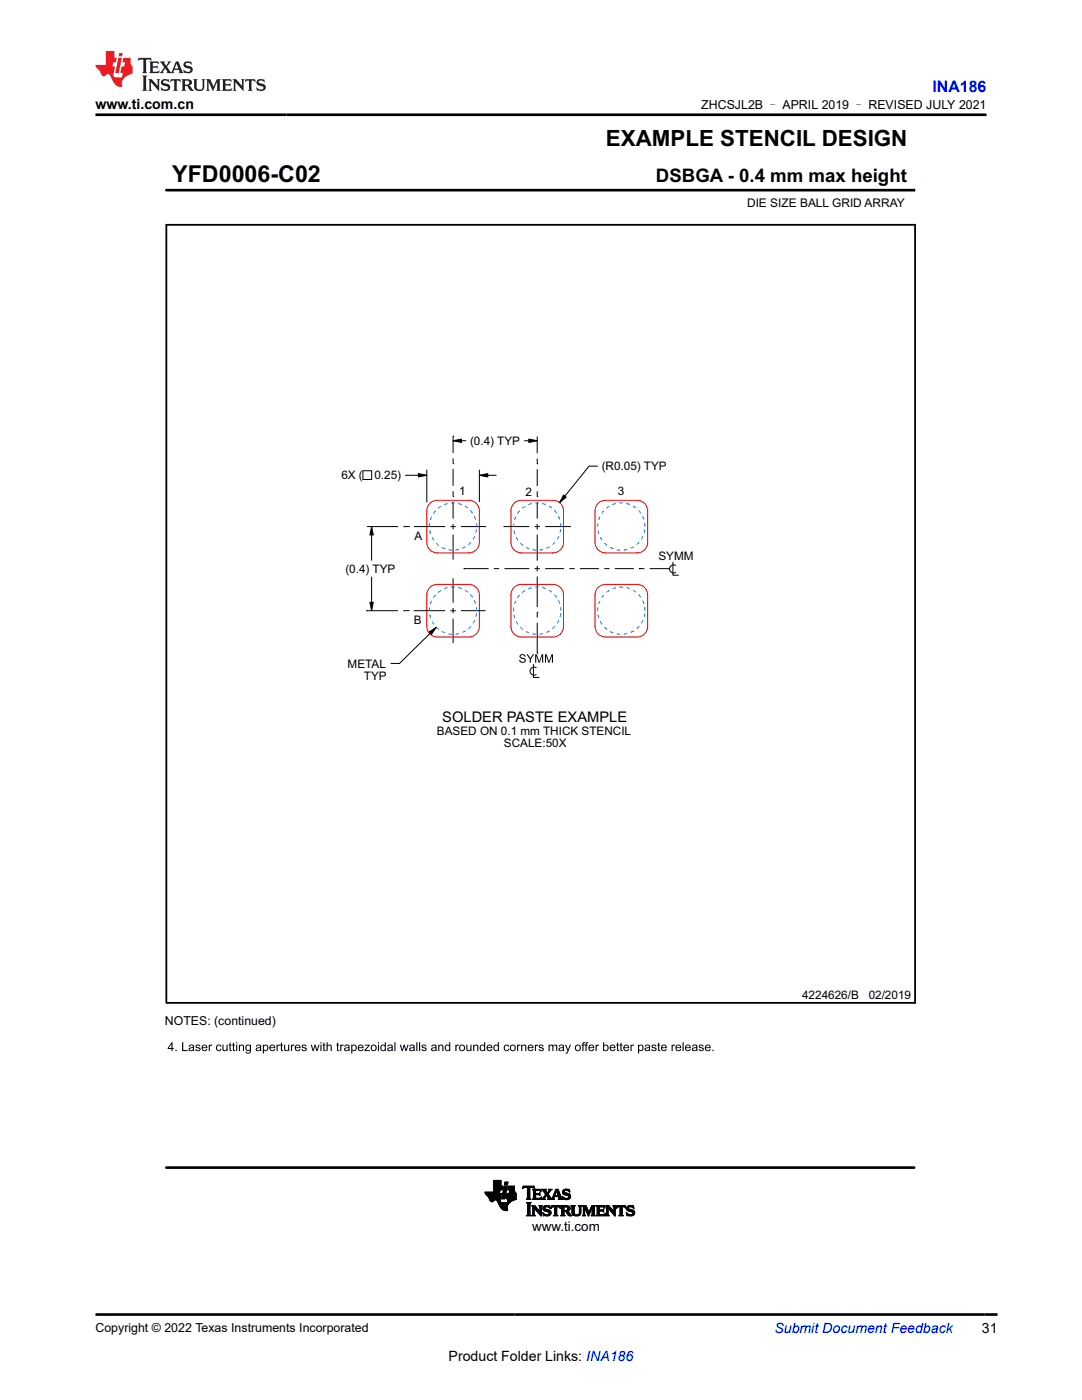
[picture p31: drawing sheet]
<svg xmlns="http://www.w3.org/2000/svg" width="216mm" height="279mm" viewBox="0 0 216 279" stroke-linecap="round" stroke-linejoin="round" font-family="sans-serif">
<defs><g id="words">
<text font-size="4.6" x="34.4" y="36.3">YFD0006-C02</text>
<text font-size="4.5" x="120.9" y="29.1">EXAMPLE STENCIL DESIGN</text>
<text font-size="3.7" x="130.9" y="36.3">DSBGA - 0.4 mm max height</text>
<text font-size="3.2" fill="#00f" x="186.1" y="18.3">INA186</text>
<text font-size="2.9" x="88.3" y="144">SOLDER PASTE EXAMPLE</text>
<g font-size="2.8">
<text x="19" y="21.7">www.ti.com.cn</text>
<text x="195.9" y="266.1">31</text>
<text x="89.5" y="271.7">Product Folder Links: INA186</text>
</g>
<text font-size="2.8" fill="#00f" x="154.5" y="266.1">Submit Document Feedback</text>
<text font-size="2.7" x="106.2" y="245.6">www.ti.com</text>
<g font-size="2.5">
<text x="139.9" y="21.8">ZHCSJL2B – APRIL 2019 – REVISED JULY 2021</text>
<text x="32.9" y="204.5">NOTES: (continued)</text>
<text x="19" y="265.8">Copyright © 2022 Texas Instruments Incorporated</text>
</g>
<text font-size="2.4" x="149.1" y="41.3">DIE SIZE BALL GRID ARRAY</text>
<g font-size="2.3">
<text x="93.8" y="88.8">(0.4) TYP</text>
<text x="68.1" y="95.7">6X (</text>
<text x="74.7" y="95.7">0.25)</text>
<text x="120.1" y="93.9">(R0.05) TYP</text>
<text x="91.6" y="98.9">1</text>
<text x="104.8" y="98.9">2</text>
<text x="123.3" y="98.9">3</text>
<text x="82.7" y="107.7">A</text>
<text x="131.4" y="111.9">SYMM</text>
<text x="68.9" y="114.3">(0.4) TYP</text>
<text x="82.6" y="124.5">B</text>
<text x="69.4" y="133.2">METAL</text>
<text x="72.6" y="135.8">TYP</text>
<text x="87.2" y="146.6">BASED ON 0.1 mm THICK STENCIL</text>
<text x="100.6" y="149.2">SCALE:50X</text>
<text x="160" y="199.3">4224626/B</text>
<text x="173.3" y="199.3">02/2019</text>
</g>
</g></defs>
<g fill="none" stroke="#000" stroke-width=".2">
<path d="M33.2 38h149.2M182.4 37.7v.5M72.4 93.9h1.8v1.8h-1.8zM80.9 94.9h4.3M83.5 94.5l1.7 .4-1.7 .3zM85.2 93.8v6.4M90.4 88l1.7-.4v.7zM90.4 99.1h.1M90.4 92.5h.1M90.4 87h.1M90.4 87v3.4M90.4 91.5v1"/>
<path d="M90.4 93.6v3.4M90.4 98v1.1M90.4 88h2.6M95.7 94.9l1.6-.4v.7zM95.7 93.8v6.3M95.7 94.9h3.3M104.6 88h2.6M105.5 87.6l1.7 .4-1.7 .3zM107.2 99.1h.1M107.2 92.6h.1M107.2 87.1v3.4M107.2 91.5v1.1"/>
<path d="M107.2 93.6v3.4M107.2 98v1.1M112.5 98.8l.5 .4-1.3 1.1zM119.2 93h-1.7l-5.8 7.3M73.2 105.1h6.2M74.1 105.1l.4 1.7h-.7zM74.1 105.1v6.7M74.1 115.2v6.7M80.5 105.1h1M81.5 105.1h.1M82.6 105.1h6.2M89.9 105.1h1"/>
<path d="M90.4 100.1v3.4M90.4 104.6v1M90.4 106.7v5M90.4 115.4v4.9M92 105.1h5M92.5 113.5h.1M92.5 113.5h5M98.5 113.5h1.1M100.5 105.1h5.1M100.7 113.5h4.9M106.7 113.5h1M106.7 105.1h1"/>
<path d="M107.2 100.1v3.4M107.2 104.6v1.1M107.2 106.7v5.2M107.2 113v1M107.2 115.1v6M108.8 113.5h3.8M108.8 105.1h5.1M113.6 113.5h1.1M115.7 113.5h3.8M120.6 113.5h1M122.7 113.5h3.8M127.5 113.5h.1"/>
<path d="M127.5 113.5h1.1M129.6 113.5h3.8M133.4 113.5h.1M134.3 112.2v2.6h1.1M134.8 112.8a.82 .82 0 0 0-1.2 .7 .82 .82 0 0 0 1.2 .7M73.1 121.9h.1M73.1 121.9h6.3M73.8 120.2h.7l-.4 1.7zM80.5 121.9h1M81.5 121.9h.1M82.6 121.9h6.2M85.6 126.1l1.4-.9-.9 1.4z"/>
<path d="M87 125.2l-7.3 7.2h-1.7M89.9 121.9h1M90.4 121.4v1M90.4 123.5v4.9M92 121.9h4.9M106.4 132.6v2.6h1.2M107 133.2a.82 .82 0 0 0-1.3 .7 .82 .82 0 0 0 1.3 .7M107.2 122.2h.1M107.2 130.4h.1M107.2 122.2v1M107.2 124.3v6.1M96.8 238h2.9"/>
<path d="M96.8 238.1h2.9M96.8 238.2h2.8M96.9 238.2h3.2l-.2 1M96.9 238.3h3.1M96.9 238.4h3.1M97 238.4h3M97.1 238.5h2.9M97.1 238.6h2.9M97.2 238.6h2.8M97.3 238.7h2.7M97.4 238.8h2.5M97.5 238.9h2.4"/>
<path d="M97.6 239h2.3M97.6 239.1h2.3M97.6 239.2h2.3M97.7 239.3h2.1M97.7 239.4h2.1M97.7 239.5h1M97.8 239.5h.8M97.8 239.6h.7M97.9 239.7h.6M97.9 239.7h.5M98.1 239.8h.2M98.5 237.8h1.2"/>
<path d="M98.5 237.7h1.2M98.5 237.6h1.3M98.5 236.7h1.8l-.1 .8h-1.7M98.5 237.4h1.7M98.5 237.3h1.7M98.5 237.2h1.7M98.5 237.2h1.8M98.5 237.1h1.8M98.5 237h1.8M98.5 236.9h1.8M98.5 236.8h1.8M98.5 236.6h1.5"/>
<path d="M98.5 236.5h1.5M98.5 236.4h1.5M98.5 236.3h1.5M98.5 236.2h1.5M98.5 236.1h1.5M98.5 236h1.5M98.5 235.9h1.5M98.5 235.8h1.5M98.5 235.7h1.5M98.5 235.6h1.5M99 239.5h.8M99.1 239.5h.7"/>
<path d="M99.2 239.6h.6M99.2 239.7h.6M99.3 239.7h.5M99.3 239.8h.5M99.3 239.9h.6M99.4 239.9h.6M99.7 237.9h-2.9l.1 .4 .6 .6 .4 .8 .4 .1 .4-.3h.4l.8 1.5 .7 .5h.7l-.1-.8 .6-.8M99.8 237.5l-.2 .7M99.9 239.2l-.1 .6 .6 .2h.8l.2-.7M100 236.7v-1.1h-1.5v2.3M100.1 239.2h.6M100.1 239.1h.6"/>
<path d="M100.2 239h.5M100.2 238.9h.6M100.2 238.8h.6M100.2 238.7h.6M100.2 238.6h.6M100.3 238.6h.5M100.3 238.5h.5M100.3 238.4h.6M100.3 238.3h.6M100.3 238.2h.6M100.3 238.1h.6M100.4 238h.5"/>
<path d="M100.4 238h.6M100.4 237.9h.6M100.4 237.8h.6M100.4 237.7h.6M100.4 237.6h.6M100.5 237.5h.5M100.5 237.4h.6M100.5 237.3h.6M100.5 237.2h.6M100.5 237.1h.6M100.6 237h.5M100.6 237h.6"/>
<path d="M100.6 236.9h.6M100.6 236.8h.6M100.6 236.7h.6l-.5 2.6h-.6zM100.7 236.4h.6M100.7 236.3h.6M100.7 236.2h.6M100.7 236.1h.6M100.7 236h.6M100.8 236h.5M100.8 235.9h.6l-.2 .6h-.5zM101 239.1h2M101 239h2"/>
<path d="M101 239.2h2M101 238.9h2M101 238.9v.3l.4 .1M101 238.8h2M101.1 238.7h1.9M101.1 238.6h1.9M101.1 238.5h1.9M101.1 238.4h1.9M101.1 238.3h1.9M101.2 239.9h.6M101.3 239.9h.6M101.3 239.8h.7"/>
<path d="M101.3 239.7h.8M101.3 239.7h.9M101.3 239.6h1M101.3 237.4h1.4M101.3 239.5h1.2M101.3 239.5h1.3M101.3 237.3h1.4M101.3 239.4h1.5M101.4 237.2h1.3M101.4 239.3h1.6M101.4 237.1h1.3M101.4 237h1.3"/>
<path d="M101.4 236.9h1.3M101.4 236.8h1.3M101.6 238.2h1.4M101.6 238.1h1.3M101.6 238h1.2M101.7 237.9h1.1M101.7 237.8h1M101.7 237.7h1M101.7 237.6h1M101.7 237.5l-.1 .7M102.7 237.5h-1.4l.2-.8h1.2v1l.3 .5v1.2M103 239.4l-1.2 .5"/>
<path d="M103 238.2h-1.8l-.2 .7M104.3 237.2h.1M104.3 237.1h.2M104.3 237h2.3M104.3 236.9h2.3M104.4 236.8h2.2M105 239.3h.9M105.2 239.2h.6M105.2 237.1h.5M105.2 239.1h.5M105.2 237.1v-.1h-.4l-.6 .2 .2-.5h2.1l.2 .5-.5-.2h-.4l-.1 .1M105.2 239l-.2 .3"/>
<path d="M105.2 239h.5M105.2 238.9h.5M105.2 238.8h.5M105.2 238.7h.5M105.2 238.6h.5M105.2 238.5h.5M105.2 238.4h.5M105.2 238.3h.5M105.2 238.2h.5M105.2 238.1h.5M105.2 238h.5M105.2 237.9h.5"/>
<path d="M105.2 237.8h.5M105.2 237.7h.5M105.2 237.6h.5M105.2 237.5h.5M105.2 237.4h.5M105.2 237.3h.5M105.2 237.2h.5M105.2 237.1v1.9M105.7 239l.2 .3M105.7 237.1v1.9M105.9 239.3h-.9M106.2 239.3h1.7"/>
<path d="M106.3 237.4h1.6M106.4 239.2h1.6M106.4 237.5h1.5M106.4 239.1h.5M106.4 237.6h.5M106.4 237.7l-.2-.4h1.6l.2 .5M106.4 239l-.2 .3M106.4 238.2h1.1l.2-.2v.6l-.2-.2-1.1 .1M106.4 239h.5M106.4 238.9h.5M106.4 238.8h.5M106.4 238.7h.5"/>
<path d="M106.4 238.6h.5M106.4 238.4h1.3M106.4 238.3h1.3M106.4 238.1h.5M106.4 238h.5M106.4 237.9h.5M106.4 237.8h.5M106.4 237.7h.5M106.4 237.7v1.3M106.5 237.1h.2M106.6 237.2h.1M106.9 237.7l.1-.1h.5l.5 .2"/>
<path d="M106.9 238.4v.7h.8l.3-.2-.1 .5-1.7-.1M106.9 237.7v.5M107.5 238.2h.2M107.6 238.5h.1M107.6 239.1h.4M107.6 238.1h.1M107.6 238.6h.1M107.6 237.6h.3M107.8 237.7h.2M107.9 239h.1M107.9 237.8h.1M108 238.9h.1"/>
<path d="M108 239.3h.8M108.1 237.4h.8M108.3 239.2h.4M108.3 237.5h.6M108.3 239.1h.4M108.4 237.6h.5M108.4 239l-.4 .3M108.4 239h.3M108.4 237.7h.6M108.5 238.9h.3M108.5 237.8h.5M108.5 238.8h.3"/>
<path d="M108.6 237.9h.5M108.6 238.8h.3M108.6 238h.5M108.7 238.7h.3M108.7 238.1h.8M108.7 238.6h.8M108.8 238.2h.6M108.8 239.3h-.8M108.8 238.5h.7M108.8 238.3h.6M108.9 238.4h.5M108.9 237.7l.1-.4h-.9l.8 1.1-.5 .6"/>
<path d="M108.9 237.7l.3 .4 .4-.5-.2-.3h.7l-.7 1M109.1 238.7h.5M109.2 238.8h.5M109.3 239.3l.1-.2-.4-.6-.3 .7 .1 .1M109.3 239.3h1.4M109.3 238h.3M109.3 238.9h.5M109.3 237.9h.3M109.4 238.3l.7 .9 .2-.2M109.4 239h.5M109.4 237.8h.3M109.4 239.1h.5"/>
<path d="M109.4 239.2h.6M109.5 237.7h.3M109.5 237.4h.6M109.5 237.6h.3M109.6 237.5h.3M110.1 239.2h.4M110.2 239.1h.3M110.2 239h.3M110.3 239l.6-1.7h.5l.6 1.8 .3 .2M110.3 238.9h.3M110.3 238.8h.3M110.4 238.8h1.5"/>
<path d="M110.4 238.7h1.5M110.4 238.6h.3M110.5 238.5h.2M110.5 238.4h.3M110.5 239.1l.2 .2M110.5 239.1l.1-.3h.8l.1 .3M110.5 238.3h.3M110.6 238.2h.2M110.6 238.1h.3M110.7 239.3h-1.4M110.7 238h.2M110.7 237.9h.3"/>
<path d="M110.7 237.8h.3M110.8 237.7h.7M110.8 237.6h.7M110.8 237.5h.6M110.9 237.4h.5M111 237.7l.4 .9h-.7zM111.1 237.8h.4M111.1 237.9h.5M111.1 238h.5M111.2 238.1h.4M111.2 238.2h.5M111.2 238.3h.5"/>
<path d="M111.3 238.4h.5M111.3 238.5h.5M111.4 238.6h.4M111.4 239.3h.9M111.5 238.8h.4M111.5 238.9h.5M111.5 239h.5M111.5 239.1l-.1 .2M111.6 239.2h.5M111.6 239.1h.4M112.2 238.8h.1M112.2 238.9h.2"/>
<path d="M112.2 237.9h.4M112.2 238h.5M112.2 237.8h.4M112.3 239h.3M112.3 239.3h-.9M112.3 238.1h.7M112.3 237.7h.3M112.3 239.1h.5M112.3 238.2h1.1M112.3 239.2h1.4M112.3 237.6h.4M112.3 239.3h.2"/>
<path d="M112.4 238.3h1.2M112.4 237.5h1.2M112.5 238.4h1.2M112.5 237.4h1.1M112.6 239.3h.9M112.7 238.5h1.1M112.7 237.3h.5M112.9 239.4h.3M113.1 238.6h.7M113.2 238.6l.3 .2-.3 .3h-.5l-.5-.4M113.3 239.1h.5M113.3 237.6h.4"/>
<path d="M113.4 238.7h.5M113.4 239h.4M113.5 238.8h.4M113.5 238.9h.3M113.5 237.7h.2M113.6 237.8h.1M113.7 237.9l-.6-.3h-.4l-.1 .2 .1 .2 1.1 .4v.5l-.2 .4-1.3 .1-.1-.7M113.7 237.9l-.1-.6h-.8l-.5 .3-.1 .3 .2 .4 .8 .3M113.7 237.9h.1M99.4 240h1M99.4 240.1h2.2M99.5 240.1h2.1"/>
<path d="M99.5 240.2h2M99.5 240.3h1.9M99.6 240.3h1.8M99.6 240.4h1.8M99.6 240.5h1.7M99.7 240.5h1.6M99.7 240.6h1.6M99.7 240.7h1.5M99.8 240.7h1.4M99.8 240.8h1.4M99.8 240.9h1.4M99.9 240.9h1.3"/>
<path d="M99.9 241h1.3M100 241.1h1.2M100.1 241.2h1.1M100.2 241.3h1M100.2 241.3h1.1M100.3 241.4h1M100.4 241.5h.9M100.6 241.5h.7M100.9 241.6h.1M101.2 240h.5M105 242.6l.3-.3v-2l-.3-.3h1l-.3 .3v2.1l.3 .2M105 242.6h1"/>
<path d="M105.1 240.1h.8M105.2 242.5h.6M105.2 240.2h.6M105.2 242.4h.5M105.3 240.3h.4M105.3 242.3h.4M105.3 242.2h.4M105.3 242.1h.4M105.3 242h.4M105.3 241.9h.4M105.3 241.8h.4M105.3 241.7h.4"/>
<path d="M105.3 241.6h.4M105.3 241.5h.4M105.3 241.4h.4M105.3 241.3h.4M105.3 241.2h.4M105.3 241.1h.4M105.3 241h.4M105.3 240.9h.4M105.3 240.8h.4M105.3 240.7h.4M105.3 240.6h.4M105.3 240.5h.4"/>
<path d="M105.3 240.4h.4M106 242.6h-1M106.1 242.6h.7M106.1 240.6h.6M106.2 240.7h.6M106.3 242.5h.4M106.3 240.8h.6M106.3 242.4h.3M106.3 240.9h.7M106.3 242.3h.3M106.3 242.2h.3M106.3 242.1h.3"/>
<path d="M106.3 242h.3M106.3 241.9h.3M106.3 241.8h.3M106.3 241.7h.3M106.3 241.6h.3M106.3 241.5h.3M106.3 241.4h.3M106.3 241.3h.3M106.3 241.2h.3M106.3 241.1h.8M106.3 241h.8M106.6 241.1v1.3l.2 .2"/>
<path d="M106.6 241.1h.1M106.6 241.1l1.4 1.6v-1.8l.2-.3h-.6l.1 .2 .1 1M106.7 241.2h.5M106.7 241.3h.6M106.8 242.6h-.7M106.8 241.4h.6M106.9 241.5h.6M107 241.6h.6M107.1 241.7h.5M107.1 241.8h.9M107.2 241.9h.8M107.3 241.9h.7"/>
<path d="M107.4 242h.6M107.5 242.1h.5M107.6 242.2h.4M107.6 240.6h.6M107.6 242.3h.4M107.7 240.7h.4M107.7 242.4h.3M107.7 240.8h.3M107.7 241.8l-1-1.2h-.6l.2 .3v1.5l-.2 .2M107.7 241.8h.1M107.7 240.9h.3M107.8 241.7h.2"/>
<path d="M107.8 241.6h.2M107.8 241.5h.2M107.8 241.4h.2M107.8 241.3h.2M107.8 241.2h.2M107.8 241.1h.2M107.8 241h.2M107.8 242.5h.2M107.9 242.6h.1M108.3 242h.1M108.3 242.1h.1M108.3 242.2h.3"/>
<path d="M108.3 241.2h.4M108.3 241.1h.4M108.3 241.3h.5M108.3 242.3h.4M108.3 241h.4M108.4 241.4h.8M108.4 242.4h.6M108.4 240.9h.4M108.4 242.5h1.3M108.4 241.5h1.2M108.4 242.6h.1M108.4 240.8h1.3"/>
<path d="M108.5 241.6h1.2M108.5 240.7h1.2M108.6 241.7h1.2M108.7 242.6h.9M108.7 240.6h.7M108.9 241.8l-.5-.4v-.5l.4-.3h.9l.1 .6-.7-.4-.3 .1-.1 .2 1 .5 .3 .4M108.9 241.8l.6 .1v.4l-.6 .1-.6-.4M108.9 241.8h1M109.2 242.4h.6M109.3 241.9h.6M109.4 240.9h.3M109.5 242.3h.4"/>
<path d="M109.5 241.9h.4M109.5 242.2h.4M109.5 242h.5M109.6 242.1h.3M109.6 240.6h.1M109.6 241h.2M109.7 241.1h.1M109.9 241.1h.1M109.9 241h.2M110 242l-.3 .5-.6 .2-.5-.2-.2 .1-.1-.6M110 240.9h.2M110 240.8h1.8"/>
<path d="M110 240.7h1.7M110.1 240.6h1.6M110.4 242.6h.9M110.6 242.5h.5M110.6 242.4h.5M110.7 240.9h.4M110.7 242.3h.4M110.7 241l-.1-.1h-.3l-.4 .2 .2-.5h1.6l.2 .5-.5-.2h-.3v.1M110.7 241v1.4l-.3 .2M110.7 242.2h.4M110.7 242.1h.4M110.7 242h.4"/>
<path d="M110.7 241.9h.4M110.7 241.8h.4M110.7 241.7h.4M110.7 241.6h.4M110.7 241.5h.4M110.7 241.4h.4M110.7 241.3h.4M110.7 241.2h.4M110.7 241.1h.4M110.7 241h.4M111.1 241v1.4l.2 .2M111.3 242.6h-.9"/>
<path d="M111.6 240.9h.2M111.7 241h.1M111.7 241.1h.1M111.9 242.6l.2-.2v-1.5l-.2-.3 1.5 .1 .3 .2v.4l-.1 .3-.4 .1 .9 .9h-.6l-.5-.7-.5-.1v.6l.2 .2M111.9 242.6h.8M111.9 240.6h1.3M112 240.7h1.5M112 242.5h.6M112.1 240.8h1.5M112.1 242.4h.4M112.1 240.9h.4M112.1 242.3h.4"/>
<path d="M112.1 242.2h.4M112.1 242.1h.4M112.1 242h.4M112.1 241.9h.4M112.1 241.8h1.2M112.1 241.7h1.3M112.1 241.6h1.5M112.1 241.5h.4M112.1 241.4h.4M112.1 241.3h.4M112.1 241.2h.4M112.1 241.1h.4"/>
<path d="M112.1 241h.4M112.7 240.9h-.2v.7M112.7 242.6h-.8M112.9 240.9h.3l.1 .3-.1 .3-.3 .1M112.9 241.9h.6M113 241.9h.5M113.1 242h.5M113.1 242.1h.6M113.1 240.9h.6M113.2 241.5h.5M113.2 242.2h.5M113.2 242.3h.6"/>
<path d="M113.2 241h.5M113.2 241.4h.5M113.3 241.3h.4M113.3 241.1h.5M113.3 241.2h.5M113.3 242.4h.6M113.4 242.5h.6M113.5 242.6h.6M113.9 240.6h.9M114.1 240.7h.5M114.1 240.8h.5M114.1 240.9h.5"/>
<path d="M114.1 241.9h.5M114.1 241.8h.5M114.1 241.7h.5M114.1 241.6h.5M114.1 241.5h.5M114.1 241.4h.5M114.1 241.3h.5M114.1 241.2h.5M114.1 241.1h.5M114.1 241h.5M114.1 242h.5M114.1 242.1h.5"/>
<path d="M114.2 242.2h.4M114.2 242.3h.5M114.3 242.4h.6M114.4 242.5h1.3M114.6 241.9l.1 .4 .4 .1 .4-.1 .1-.4M114.6 241.9v-1l.2-.3h-.9l.2 .3 .1 1.3 .2 .3 .5 .2 .6-.1 .3-.2 .1-.5M114.6 242.6h.9M115.3 242.4h.5M115.4 240.6h.7M115.5 242.3h.3M115.5 240.7h.5M115.6 242.2h.3"/>
<path d="M115.6 242.1h.3M115.6 240.8h.3M115.6 242h.3M115.6 240.9h.3M115.6 241.9v-1l-.2-.3h.7l-.2 .3v1M115.6 241.9h.3M115.6 241.8h.3M115.6 241.7h.3M115.6 241.6h.3M115.6 241.5h.3M115.6 241.4h.3M115.6 241.3h.3"/>
<path d="M115.6 241.2h.3M115.6 241.1h.3M115.6 241h.3M116.2 242.6l.2-.3v-1.4l-.2-.3h.7l.6 1.3 .6-1.3h.7l-.2 .3v1.5l.2 .2M116.2 242.6h.6M116.2 240.6h.7M116.3 240.7h.7M116.3 242.5h.4M116.4 240.8h.6M116.4 242.4h.3M116.4 240.9h.7M116.4 242.3h.3"/>
<path d="M116.4 242.2h.3M116.4 242.1h.3M116.4 242h.3M116.4 241.9h.3M116.4 241.8h.3M116.4 241.7h.3M116.4 241.6h.3M116.4 241.5h.3M116.4 241.4h.3M116.4 241.3h.3M116.4 241.2h.3M116.4 241.1h.8"/>
<path d="M116.4 241h.7M116.7 242.3l.1 .3M116.7 242.3v-1.3l.7 1.7 .8-1.7v1.4l-.2 .2M116.7 241.2h.5M116.8 241.3h.4M116.8 241.4h.5M116.8 242.6h-.6M116.9 241.5h.4M116.9 241.6h.5M116.9 241.7h.5M117 241.8h.4M117 241.9h.5"/>
<path d="M117.1 241.9h.7M117.1 242h.6M117.1 242.1h.6M117.2 242.2h.4M117.2 242.3h.4M117.3 242.4h.3M117.3 242.5h.2M117.4 242.6h.1M117.6 241.9h.2M117.6 241.8h.2M117.6 241.7h.3M117.7 241.6h.2"/>
<path d="M117.7 241.5h.3M117.8 241.4h.2M117.8 241.3h.2M117.8 241.2h.3M117.9 241.1h.7M117.9 241h.7M118 240.9h.6M118 242.6h.8M118 240.8h.6M118 240.7h.7M118.1 240.6h.7M118.1 242.5h.6"/>
<path d="M118.1 242.4h.5M118.2 242.3h.4M118.2 242.2h.4M118.2 242.1h.4M118.2 242h.4M118.2 241.9h.4M118.2 241.8h.4M118.2 241.7h.4M118.2 241.6h.4M118.2 241.5h.4M118.2 241.4h.4M118.2 241.3h.4"/>
<path d="M118.2 241.2h.4M118.8 242.6h-.8M119 242.6h1.6M119 240.6h1.6M119.1 240.7h1.5M119.1 242.5h1.6M119.1 240.8h1.5M119.2 242.4h1.5M119.2 240.9h.4M119.2 242.3h.4M119.2 242.2h.4M119.2 242.1h.4"/>
<path d="M119.2 242h.4M119.2 241.9h.4M119.2 241.8h.4M119.2 241.7h1.3M119.2 241.6h1.3M119.2 241.5h1.3M119.2 241.4h.4M119.2 241.3h.4M119.2 241.2h.4M119.2 241.1h.4M119.2 241h.4M119.6 241v.5h.6l.3-.2v.6l-.3-.2h-.6v.7h.8l.4-.3"/>
<path d="M119.8 240.9l-.2 .1M120.1 240.9l.6 .2M120.3 241.8h.2M120.4 241.4h.1M120.4 240.9h.3M120.6 242.3h.2M120.6 241h.1M120.7 241.1h.1M120.7 241.1l-.2-.5h-1.5l.2 .3v1.4l-.2 .3M120.7 242.2h.1M120.8 242.1h.1M120.8 242.1l-.2 .5h-1.6"/>
<path d="M120.9 242.6h.6M120.9 240.6h.6M121 240.7h.6M121 242.5h.4M121 240.8h.6M121.1 242.4h.2M121.1 240.9h.6M121.1 242.3h.2M121.1 242.2h.2M121.1 242.1h.2M121.1 242h.2M121.1 241.9h.2"/>
<path d="M121.1 241.8h.2M121.1 241.7h.2M121.1 241.6h.2M121.1 241.5h.2M121.1 241.4h.2M121.1 241.3h.2M121.1 241.2h.2M121.1 241.1h.8M121.1 241h.7M121.3 241.1v1.3l.2 .2M121.3 241.1h.1M121.3 241.1l1.5 1.6v-1.8l.1-.3h-.6l.2 .3v.9l-1-1.2h-.6l.2 .3v1.4l-.2 .3"/>
<path d="M121.4 241.2h.6M121.5 241.3h.6M121.5 242.6h-.6M121.6 241.4h.5M121.6 241.5h.6M121.7 241.6h.6M121.8 241.7h.6M121.9 241.8h.9M122 241.9h.8M122.1 241.9h.7M122.1 242h.7M122.2 242.1h.6"/>
<path d="M122.3 242.2h.5M122.3 240.6h.6M122.4 242.3h.4M122.4 240.7h.5M122.5 242.4h.3M122.5 240.8h.3M122.5 240.9h.3M122.5 241.7h.3M122.5 241.6h.3M122.5 241.5h.3M122.5 241.4h.3M122.5 241.3h.3"/>
<path d="M122.5 241.2h.3M122.5 241.1h.3M122.5 241h.3M122.6 242.5h.2M122.6 242.6h.2M123 241.1h.1M123 241h.2M123 240.9h.3M123.1 240.8h1.7M123.1 240.7h1.7M123.1 240.6h1.7M123.5 242.6h.9"/>
<path d="M123.7 242.5h.5M123.7 242.4h.5M123.7 240.9h.5M123.7 241l-.3-.1-.4 .2 .1-.5h1.7l.1 .5-.4-.2h-.3l-.1 .1M123.7 241v1.4l-.2 .2M123.7 242.3h.4M123.7 242.2h.4M123.7 242.1h.4M123.7 242h.4M123.7 241.9h.4M123.7 241.8h.4M123.7 241.7h.4"/>
<path d="M123.7 241.6h.4M123.7 241.5h.4M123.7 241.4h.4M123.7 241.3h.4M123.7 241.2h.4M123.7 241.1h.4M123.7 241h.4M124.1 241l.1 1.4 .2 .2M124.4 242.6h-.9M124.6 240.9h.2M124.7 241h.2M124.8 241.1h.1"/>
<path d="M125 242h.1M125 242.1h.1M125 242.2h.3M125 241.2h.4M125 241.1h.4M125 241.3h.5M125 242.3h.4M125 241h.4M125.1 241.4h.8M125.1 242.4h.6M125.1 240.9h.4M125.1 242.5h1.3"/>
<path d="M125.1 241.5h1.2M125.1 242.6h.1M125.1 240.8h1.3M125.2 241.6h1.2M125.2 240.7h1.2M125.3 241.7h1.2M125.4 242.6h.9M125.4 240.6h.7M125.6 241.8l-.5-.3v-.6l.4-.3h.9l.1 .6-.7-.4-.3 .1-.1 .3 1 .4 .3 .4M125.6 241.8l.6 .1v.4l-.6 .1-.6-.4M125.6 241.8h1M125.9 242.4h.6"/>
<path d="M126 241.9h.6M126.1 240.9h.3M126.2 242.3h.4M126.2 241.9h.4M126.2 242.2h.4M126.2 242h.5M126.3 242.1h.3M126.3 240.6h.1M126.3 241h.2M126.4 241.1h.1M126.7 242l-.3 .5-.6 .2-.5-.2-.2 .1-.1-.6"/>
</g>
<g fill="#000">
<path d="M83.5 94.5l1.7 .4-1.7 .3zM90.4 88l1.7-.4v.7zM95.7 94.9l1.6-.4v.7zM105.5 87.6l1.7 .4-1.7 .3zM74.1 105.1l.4 1.7h-.7zM112.5 98.8l.5 .4-1.3 1.1zM73.8 120.2h.7l-.4 1.7zM85.6 126.1l1.4-.9-.9 1.4z"/>
<path d="M34.3 208h.1v1.1h.3v.2h-.3v.5h-.2v-.5h-.7v-.2zM34.2 208.4l-.5 .7h.5zM35 209.5h.3v.3h-.3zM36.3 208h.3v1.6h.8v.2h-1.1zM37.7 208.6a.58 .58 0 0 1 .8-.1 .58 .58 0 0 1 .2 .7l.1 .6h-.2l-.1-.2a.46 .46 0 0 1-.6 .2 .46 .46 0 0 1-.2-.6l.8-.2a.32 .32 0 0 0-.3-.4 .32 .32 0 0 0-.3 .3h-.3zM37.9 209.3a.3 .3 0 0 0 .3 .4 .3 .3 0 0 0 .3-.4v-.2zM39.1 208.6l.2-.1a.5 .5 0 0 1 .7 .3h-.2a.25 .25 0 0 0-.3-.2 .25 .25 0 0 0-.2 .3 .48 .48 0 0 1 .6 .2 .48 .48 0 0 1 0 .6l-.6 .1-.3-.4 .2-.1a.29 .29 0 0 0 .3 .4 .29 .29 0 0 0 .2-.4 .54 .54 0 0 1-.7-.6zM40.4 208.6a.59 .59 0 0 1 .7-.1 .59 .59 0 0 1 .3 .7h-1a.37 .37 0 0 0 .3 .4 .37 .37 0 0 0 .5-.2h.2a.64 .64 0 0 1-1 .3 .64 .64 0 0 1 0-1.1zM40.6 208.7l-.2 .3h.8l-.2-.3zM41.6 208.5h.2v.2l.4-.2h.1v.2a.28 .28 0 0 0-.4 .1 .28 .28 0 0 0 0 .3v.7h-.3zM43.2 208.6l.7-.1 .3 .4h-.2l-.1-.2a.44 .44 0 0 0-.6 .4 .44 .44 0 0 0 .6 .4l.1-.2h.2a.6 .6 0 0 1-.9 .4 .6 .6 0 0 1-.1-.9zM44.4 208.5h.2v.7a.32 .32 0 0 0 .3 .4 .32 .32 0 0 0 .3-.4v-.7h.2v1.3h-.2v-.2a.45 .45 0 0 1-.5 .2 .45 .45 0 0 1-.3-.5zM45.8 208.2l.2-.2v.5h.2v.2h-.2v.7l.3 .4a.32 .32 0 0 1-.4-.1 .32 .32 0 0 1-.1-.3v-.7h-.2zM46.5 208.2l.2-.2v.5h.2v.2h-.2v.7l.2 .4a.32 .32 0 0 1-.3-.1 .32 .32 0 0 1-.1-.3v-.7h-.2zM47.1 208h.2v.2h-.2zM47.1 208.5h.2v1.3h-.2zM47.7 208.5h.2v.2a.46 .46 0 0 1 .5-.2 .46 .46 0 0 1 .3 .5v.8h-.2v-.8a.3 .3 0 0 0-.2-.4 .3 .3 0 0 0-.4 .3v.9h-.2zM49.1 208.6l.4-.1 .4 .1v-.1h.2v1.1a.56 .56 0 0 1-.4 .7 .56 .56 0 0 1-.7-.4h.2a.36 .36 0 0 0 .5 .2 .36 .36 0 0 0 .2-.5 .61 .61 0 0 1-.9-.1 .61 .61 0 0 1 .1-.9zM49.3 208.8a.44 .44 0 0 0-.1 .6 .44 .44 0 0 0 .6 .1 .44 .44 0 0 0 .1-.6 .44 .44 0 0 0-.6-.1zM51.1 208.6a.58 .58 0 0 1 .8-.1 .58 .58 0 0 1 .2 .7l.1 .6h-.2l-.1-.2a.46 .46 0 0 1-.6 .2 .46 .46 0 0 1-.2-.6l.8-.2a.32 .32 0 0 0-.3-.4 .32 .32 0 0 0-.3 .3h-.3zM51.3 209.3a.3 .3 0 0 0 .3 .4 .3 .3 0 0 0 .3-.4v-.2zM52.5 208.5h.1v.2a.58 .58 0 0 1 .9 0 .58 .58 0 0 1 0 .8 .49 .49 0 0 1-.8 .1v.7h-.2zM52.8 208.8l-.1 .5 .2 .3a.46 .46 0 0 0 .4-.5 .46 .46 0 0 0-.4-.4zM53.9 208.6a.59 .59 0 0 1 .7-.1 .59 .59 0 0 1 .3 .7h-.9a.37 .37 0 0 0 .2 .4 .37 .37 0 0 0 .5-.2h.2a.64 .64 0 0 1-1 .3 .64 .64 0 0 1 0-1.1zM54.1 208.7l-.1 .3h.7l-.2-.3zM55.2 208.5h.2v.2l.4-.2h.1l-.1 .2a.28 .28 0 0 0-.3 .1 .28 .28 0 0 0-.1 .3v.7h-.2zM56 208.2l.3-.2v.5h.2v.2h-.2v.7l.2 .4a.32 .32 0 0 1-.4-.1 .32 .32 0 0 1-.1-.3v-.7h-.1zM56.7 208.5h.2v.7a.32 .32 0 0 0 .3 .4 .32 .32 0 0 0 .3-.4v-.7h.2v1.3h-.2v-.2a.45 .45 0 0 1-.5 .2 .45 .45 0 0 1-.3-.5zM58.1 208.5h.1v.2l.4-.2h.1v.2a.28 .28 0 0 0-.4 .1 .28 .28 0 0 0 0 .3v.7h-.2zM59 208.6a.59 .59 0 0 1 .7-.1 .59 .59 0 0 1 .3 .7h-1a.37 .37 0 0 0 .3 .4 .37 .37 0 0 0 .4-.2h.3a.64 .64 0 0 1-1 .3 .64 .64 0 0 1 0-1.1zM59.2 208.7l-.2 .3h.7l-.2-.3zM60.3 208.6l.2-.1a.5 .5 0 0 1 .7 .3h-.2a.25 .25 0 0 0-.3-.2 .25 .25 0 0 0-.2 .3 .48 .48 0 0 1 .6 .2 .48 .48 0 0 1 0 .6l-.6 .1-.3-.4 .2-.1a.29 .29 0 0 0 .3 .4 .29 .29 0 0 0 .2-.4 .54 .54 0 0 1-.7-.6zM62 208.5h.2l.3 1 .3-1h.2l.2 1 .3-1h.3l-.4 1.3h-.3l-.2-1-.3 1h-.2zM63.9 208h.2v.2h-.2zM63.9 208.5h.2v1.3h-.2zM64.5 208.2l.2-.2v.5h.2v.2h-.2v.7l.3 .4a.32 .32 0 0 1-.4-.1 .32 .32 0 0 1-.1-.3v-.7h-.1zM65.2 208h.2v.6a.45 .45 0 0 1 .5-.1 .45 .45 0 0 1 .3 .5v.8h-.2v-.8a.31 .31 0 0 0-.4-.3 .31 .31 0 0 0-.2 .4v.7h-.2zM67.3 208.2l.2-.2v.5h.2v.2h-.2v.7l.2 .4a.32 .32 0 0 1-.3-.1 .32 .32 0 0 1-.1-.3v-.7h-.2zM67.9 208.5h.2v.2l.4-.2h.1l-.1 .2a.28 .28 0 0 0-.3 .1 .28 .28 0 0 0-.1 .3v.7h-.2zM68.8 208.6a.58 .58 0 0 1 .7-.1 .58 .58 0 0 1 .3 .7v.6h-.2l-.1-.2a.46 .46 0 0 1-.6 .2 .46 .46 0 0 1-.2-.6l.8-.2a.32 .32 0 0 0-.3-.4 .32 .32 0 0 0-.3 .3h-.2zM68.9 209.3a.3 .3 0 0 0 .3 .4 .3 .3 0 0 0 .3-.4v-.2zM70.1 208.5h.2v.2a.58 .58 0 0 1 .8 0 .58 .58 0 0 1 0 .8 .49 .49 0 0 1-.8 .1v.7h-.2zM70.4 208.8l-.1 .5 .2 .3a.46 .46 0 0 0 .5-.5 .46 .46 0 0 0-.5-.4zM71.5 208.6a.59 .59 0 0 1 .8-.1 .59 .59 0 0 1 .3 .7h-1a.37 .37 0 0 0 .3 .4 .37 .37 0 0 0 .4-.2h.2a.64 .64 0 0 1-.9 .3 .64 .64 0 0 1-.1-1.1zM71.7 208.7l-.1 .3h.7l-.2-.3zM72.8 208.5h1l-.8 1.1h.8v.2h-1.1v-.2l.8-.9h-.7zM74 209.1a.65 .65 0 0 1 1.3 0 .65 .65 0 0 1-1.3 0zM74.3 208.8a.44 .44 0 0 0-.1 .6 .44 .44 0 0 0 .7-.1l-.1-.5-.2-.2zM75.4 208h.2v.2h-.2zM75.4 208.5h.2v1.3h-.2zM76 208.6l.4-.1 .4 .1v-.6h.2v1.8h-.2v-.2a.61 .61 0 0 1-.9-.1 .61 .61 0 0 1 .1-.9zM76.2 208.8a.45 .45 0 0 0-.1 .6 .45 .45 0 0 0 .6 .1l.1-.4-.1-.3-.3-.2zM77.4 208.6a.58 .58 0 0 1 .7-.1 .58 .58 0 0 1 .3 .7v.6h-.2v-.2a.46 .46 0 0 1-.6 .2 .46 .46 0 0 1-.3-.6l.8-.2a.32 .32 0 0 0-.2-.4 .32 .32 0 0 0-.4 .3h-.2zM77.6 209.3a.3 .3 0 0 0 .2 .4 .3 .3 0 0 0 .3-.4v-.2zM78.7 208h.2v1.8h-.2zM79.8 208.5h.2l.3 1 .2-1h.3l.2 1 .3-1h.2l-.4 1.3h-.2l-.3-1-.2 1h-.2z"/>
<path d="M81.8 208.6a.58 .58 0 0 1 .7-.1 .58 .58 0 0 1 .2 .7l.1 .6h-.2l-.1-.2a.46 .46 0 0 1-.6 .2 .46 .46 0 0 1-.2-.6l.8-.2a.32 .32 0 0 0-.3-.4 .32 .32 0 0 0-.3 .3h-.2zM81.9 209.3a.3 .3 0 0 0 .3 .4 .3 .3 0 0 0 .3-.4v-.2zM83.1 208h.2v1.8h-.2zM83.6 208h.2v1.8h-.2zM84.2 208.6l.2-.1a.5 .5 0 0 1 .7 .3h-.2a.25 .25 0 0 0-.3-.2 .25 .25 0 0 0-.2 .3 .48 .48 0 0 1 .6 .2 .48 .48 0 0 1 0 .6l-.6 .1-.3-.4 .2-.1a.29 .29 0 0 0 .3 .4 .29 .29 0 0 0 .3-.4 .54 .54 0 0 1-.7-.6zM86.1 208.6a.58 .58 0 0 1 .8-.1 .58 .58 0 0 1 .2 .7l.1 .6h-.2l-.1-.2a.46 .46 0 0 1-.6 .2 .46 .46 0 0 1-.2-.6l.8-.2a.32 .32 0 0 0-.3-.4 .32 .32 0 0 0-.3 .3h-.3zM86.3 209.3a.3 .3 0 0 0 .3 .4 .3 .3 0 0 0 .3-.4v-.2zM87.4 208.5h.2v.2a.46 .46 0 0 1 .6-.2 .46 .46 0 0 1 .3 .5v.8h-.2v-.8a.3 .3 0 0 0-.3-.4 .3 .3 0 0 0-.3 .3v.9h-.3zM88.9 208.6l.4-.1 .3 .1v-.6h.2v1.8h-.2v-.2a.61 .61 0 0 1-.8-.1 .61 .61 0 0 1 .1-.9zM89.1 208.8a.45 .45 0 0 0-.2 .6 .45 .45 0 0 0 .6 .1l.1-.4-.1-.3-.2-.2zM90.9 208.5h.2v.2l.3-.2h.2l-.1 .2a.28 .28 0 0 0-.4 .1 .28 .28 0 0 0 0 .3v.7h-.2zM91.6 209.1a.65 .65 0 0 1 1.3 0 .65 .65 0 0 1-1.3 0zM91.9 208.8a.44 .44 0 0 0 0 .6 .44 .44 0 0 0 .7-.1l-.1-.5-.3-.2zM93 208.5h.3v.7a.32 .32 0 0 0 .3 .4 .32 .32 0 0 0 .3-.4v-.7h.2v1.3h-.2v-.2a.45 .45 0 0 1-.6 .2 .45 .45 0 0 1-.3-.5zM94.4 208.5h.2v.2a.46 .46 0 0 1 .6-.2 .46 .46 0 0 1 .3 .5v.8h-.3v-.8a.3 .3 0 0 0-.2-.4 .3 .3 0 0 0-.3 .3l-.1 .9h-.2zM95.9 208.6l.3-.1 .4 .1v-.6h.2v1.8h-.2v-.2a.61 .61 0 0 1-.8-.1 .61 .61 0 0 1 .1-.9zM96 208.8a.45 .45 0 0 0-.1 .6 .45 .45 0 0 0 .6 .1l.1-.4-.1-.3-.2-.2zM97.2 208.6a.59 .59 0 0 1 .8-.1 .59 .59 0 0 1 .3 .7h-1a.37 .37 0 0 0 .3 .4 .37 .37 0 0 0 .4-.2h.3a.64 .64 0 0 1-1 .3 .64 .64 0 0 1-.1-1.1zM97.4 208.7l-.1 .3h.7l-.2-.3zM98.6 208.6l.4-.1 .3 .1v-.6h.2v1.8h-.2v-.2a.61 .61 0 0 1-.8-.1 .61 .61 0 0 1 .1-.9zM98.8 208.8a.45 .45 0 0 0-.2 .6 .45 .45 0 0 0 .7 .1l.1-.4-.1-.3-.3-.2zM100.7 208.6l.6-.1 .3 .4h-.2l-.1-.2a.44 .44 0 0 0-.6 .4 .44 .44 0 0 0 .6 .4l.1-.2h.2a.6 .6 0 0 1-.8 .4 .6 .6 0 0 1-.2-.9zM101.7 209.1a.65 .65 0 0 1 1.3 0 .65 .65 0 0 1-1.3 0zM102.1 208.8a.44 .44 0 0 0-.1 .6 .44 .44 0 0 0 .7-.1l-.1-.5-.3-.2zM103.2 208.5h.2v.2l.4-.2h.1l-.1 .2a.28 .28 0 0 0-.3 .1 .28 .28 0 0 0-.1 .3v.7h-.2zM104 208.5h.2v.2a.46 .46 0 0 1 .5-.2 .46 .46 0 0 1 .3 .5v.8h-.2v-.8a.3 .3 0 0 0-.2-.4 .3 .3 0 0 0-.4 .3v.9h-.2zM105.5 208.6a.59 .59 0 0 1 .7-.1 .59 .59 0 0 1 .3 .7h-1a.37 .37 0 0 0 .3 .4 .37 .37 0 0 0 .4-.2h.3a.64 .64 0 0 1-1 .3 .64 .64 0 0 1 0-1.1zM105.6 208.7l-.1 .3h.7l-.2-.3zM106.7 208.5h.2v.2l.4-.2h.1l-.1 .2a.28 .28 0 0 0-.3 .1 .28 .28 0 0 0-.1 .3v.7h-.2zM107.6 208.6l.2-.1a.5 .5 0 0 1 .7 .3h-.2a.25 .25 0 0 0-.3-.2 .25 .25 0 0 0-.2 .3 .48 .48 0 0 1 .6 .2 .48 .48 0 0 1 0 .6l-.6 .1-.3-.4 .2-.1a.29 .29 0 0 0 .3 .4 .29 .29 0 0 0 .2-.4 .54 .54 0 0 1-.7-.6zM109.5 208.5h.2v.2a.43 .43 0 0 1 .7 0l.2-.2 .5 .1 .1 1.2h-.2v-.8a.27 .27 0 0 0-.2-.4 .27 .27 0 0 0-.3 .3l-.1 .9h-.2v-.9a.29 .29 0 0 0-.4-.2 .29 .29 0 0 0-.1 .4v.7h-.2zM111.6 208.6a.58 .58 0 0 1 .7-.1 .58 .58 0 0 1 .2 .7l.1 .6h-.2l-.1-.2a.46 .46 0 0 1-.6 .2 .46 .46 0 0 1-.2-.6l.8-.2a.32 .32 0 0 0-.3-.4 .32 .32 0 0 0-.3 .3h-.2zM111.7 209.3a.3 .3 0 0 0 .3 .4 .3 .3 0 0 0 .3-.4v-.2zM112.8 208.5h.2l.3 1 .4-1h.2l-.5 1.3a.45 .45 0 0 1-.5 .5l-.1-.2 .3-.1 .1-.2zM114.7 209.1a.65 .65 0 0 1 1.3 0 .65 .65 0 0 1-1.3 0zM115 208.8a.44 .44 0 0 0 0 .6 .44 .44 0 0 0 .7-.1l-.1-.5-.3-.2zM116.3 208.1l.5-.1-.1 .2h-.2l-.1 .3h.4l.1-.4 .5-.1v.2l-.3 .1v.2h.2v.2h-.2v1.1h-.3v-1.1h-.4v1.1h-.2v-1.1h-.2v-.2h.2zM117.6 208.6a.59 .59 0 0 1 .7-.1 .59 .59 0 0 1 .3 .7h-1a.37 .37 0 0 0 .3 .4 .37 .37 0 0 0 .4-.2h.3a.64 .64 0 0 1-1 .3 .64 .64 0 0 1 0-1.1zM117.7 208.7l-.1 .3h.7l-.2-.3zM118.8 208.5h.2v.2l.4-.2h.1v.2a.28 .28 0 0 0-.4 .1 .28 .28 0 0 0 0 .3v.7h-.3zM120.3 208h.3v.6a.58 .58 0 0 1 .9 .5 .58 .58 0 0 1-1 .5v.2h-.2zM120.6 208.8a.44 .44 0 0 0-.1 .6 .44 .44 0 0 0 .6 .1l.1-.4-.1-.3-.2-.2zM121.8 208.6a.59 .59 0 0 1 .7-.1 .59 .59 0 0 1 .3 .7h-.9a.37 .37 0 0 0 .2 .4 .37 .37 0 0 0 .5-.2h.2a.64 .64 0 0 1-1 .3 .64 .64 0 0 1 0-1.1zM122 208.7l-.1 .3h.7l-.2-.3zM123.1 208.2l.2-.2v.5h.2v.2h-.2v.7l.3 .4a.32 .32 0 0 1-.4-.1 .32 .32 0 0 1-.1-.3v-.7h-.1zM123.8 208.2l.2-.2v.5h.2v.2h-.2v.7l.3 .4a.32 .32 0 0 1-.4-.1 .32 .32 0 0 1-.1-.3v-.7h-.2z"/>
<path d="M124.5 208.6a.59 .59 0 0 1 .7-.1 .59 .59 0 0 1 .3 .7h-.9a.37 .37 0 0 0 .3 .4 .37 .37 0 0 0 .4-.2h.2a.64 .64 0 0 1-.9 .3 .64 .64 0 0 1-.1-1.1zM124.7 208.7l-.1 .3h.7l-.2-.3zM125.8 208.5h.2v.2l.4-.2h.1l-.1 .2a.28 .28 0 0 0-.3 .1 .28 .28 0 0 0-.1 .3v.7h-.2zM127.3 208.5h.2v.2a.58 .58 0 0 1 .8 0 .58 .58 0 0 1 0 .8 .49 .49 0 0 1-.8 .1v.7h-.2zM127.6 208.8l-.1 .5 .2 .3a.46 .46 0 0 0 .5-.5 .46 .46 0 0 0-.5-.4zM128.7 208.6a.58 .58 0 0 1 .8-.1 .58 .58 0 0 1 .2 .7l.1 .6h-.2l-.1-.2a.46 .46 0 0 1-.6 .2 .46 .46 0 0 1-.2-.6l.8-.2a.32 .32 0 0 0-.3-.4 .32 .32 0 0 0-.3 .3h-.3zM128.9 209.3a.3 .3 0 0 0 .3 .4 .3 .3 0 0 0 .3-.4v-.2zM130.1 208.6l.2-.1a.5 .5 0 0 1 .7 .3h-.2a.25 .25 0 0 0-.3-.2 .25 .25 0 0 0-.2 .3 .48 .48 0 0 1 .6 .2 .48 .48 0 0 1 0 .6l-.6 .1-.3-.4 .2-.1a.29 .29 0 0 0 .3 .4 .29 .29 0 0 0 .2-.4 .54 .54 0 0 1-.7-.6zM131.3 208.2l.2-.2v.5h.2v.2h-.2v.7l.3 .4a.32 .32 0 0 1-.4-.1 .32 .32 0 0 1-.1-.3v-.7h-.1zM132.1 208.6a.59 .59 0 0 1 .7-.1 .59 .59 0 0 1 .3 .7h-1a.37 .37 0 0 0 .3 .4 .37 .37 0 0 0 .4-.2h.3a.64 .64 0 0 1-1 .3 .64 .64 0 0 1 0-1.1zM132.2 208.7l-.1 .3h.7l-.2-.3zM134 208.5h.2v.2l.4-.2h.1l-.1 .2a.28 .28 0 0 0-.3 .1 .28 .28 0 0 0-.1 .3v.7h-.2zM134.9 208.6a.59 .59 0 0 1 .7-.1 .59 .59 0 0 1 .3 .7h-.9a.37 .37 0 0 0 .3 .4 .37 .37 0 0 0 .4-.2h.2a.64 .64 0 0 1-1 .3 .64 .64 0 0 1 0-1.1zM135.1 208.7l-.1 .3h.7l-.2-.3zM136.2 208h.2v1.8h-.2zM136.8 208.6a.59 .59 0 0 1 .7-.1 .59 .59 0 0 1 .3 .7h-.9a.37 .37 0 0 0 .3 .4 .37 .37 0 0 0 .4-.2h.2a.64 .64 0 0 1-.9 .3 .64 .64 0 0 1-.1-1.1zM137 208.7l-.1 .3h.7l-.2-.3zM138.2 208.6a.58 .58 0 0 1 .7-.1 .58 .58 0 0 1 .2 .7l.1 .6h-.2l-.1-.2a.46 .46 0 0 1-.6 .2 .46 .46 0 0 1-.2-.6l.8-.2a.32 .32 0 0 0-.3-.4 .32 .32 0 0 0-.3 .3h-.2zM138.3 209.3a.3 .3 0 0 0 .3 .4 .3 .3 0 0 0 .3-.4v-.2zM139.5 208.6l.2-.1a.5 .5 0 0 1 .7 .3h-.2a.25 .25 0 0 0-.3-.2 .25 .25 0 0 0-.2 .3h.1a.48 .48 0 0 1 .5 .2 .48 .48 0 0 1 0 .6l-.6 .1-.3-.4 .2-.1a.29 .29 0 0 0 .3 .4 .29 .29 0 0 0 .3-.4 .54 .54 0 0 1-.7-.6zM140.8 208.6a.59 .59 0 0 1 .7-.1 .59 .59 0 0 1 .3 .7h-.9a.37 .37 0 0 0 .2 .4 .37 .37 0 0 0 .5-.2h.2a.64 .64 0 0 1-1 .3 .64 .64 0 0 1 0-1.1zM141 208.7l-.1 .3h.7l-.2-.3zM142.1 209.5h.3v.3h-.3zM103.8 130.7a.67 .67 0 0 1 1.1 .4h-.2a.37 .37 0 0 0-.4-.4 .37 .37 0 0 0-.4 .4 .86 .86 0 0 1 1 .8 .71 .71 0 0 1-.7 .4 .71 .71 0 0 1-.6-.6h.2a.43 .43 0 0 0 .5 .4 .43 .43 0 0 0 .4-.4l-.2-.1a.71 .71 0 0 1-.8-.7zM105.1 130.6h.2l.5 .8 .5-.8h.3l-.7 .9v.8h-.2v-.8zM106.8 130.6h.3l.5 1.4 .5-1.4h.3v1.7h-.2v-1.4l-.5 1.4h-.2l-.5-1.5v1.5h-.2zM108.7 130.6h.4l.4 1.4 .5-1.4h.3v1.7h-.2v-1.4l-.5 1.4h-.2l-.4-1.5v1.5h-.3z"/>
</g>
<path d="M33.2 44.9h149.4v155.2h-149.4z" fill="none" stroke="#000" stroke-width=".36"/>
<path d="M33.2 38h149.2M33.2 233h149.2" fill="none" stroke="#000" stroke-width=".53"/>
<path d="M85.8 100.5l.9-.6 .6-.1h6.3a2.1 2.1 0 0 1 2.1 2.1v6.3a2.1 2.1 0 0 1-2.1 2.1h-6.3a2.1 2.1 0 0 1-2.1-2.1v-6.3v-.5zM85.8 117.2l.9-.5 .6-.1h6.3a2.1 2.1 0 0 1 2.1 2.1v6.3a2.1 2.1 0 0 1-2.1 2.1h-6.3a2.1 2.1 0 0 1-2.1-2.1v-6.3v-.5zM102.6 117.2l.9-.5 .5-.1h6.3a2.1 2.1 0 0 1 2.1 2.1v6.3a2.1 2.1 0 0 1-2.1 2.1h-6.3a2.1 2.1 0 0 1-2.1-2.1v-6.3l.1-.5zM102.6 100.5l.9-.6 .5-.1h6.3a2.1 2.1 0 0 1 2.1 2.1v6.3a2.1 2.1 0 0 1-2.1 2.1h-6.3a2.1 2.1 0 0 1-2.1-2.1v-6.3l.1-.5zM119.4 117.2l.9-.5 .5-.1h6.3a2.1 2.1 0 0 1 2.1 2.1v6.3a2.1 2.1 0 0 1-2.1 2.1h-6.3a2.1 2.1 0 0 1-2.1-2.1v-6.3l.1-.5zM119.4 100.5l.9-.6 .5-.1h6.3a2.1 2.1 0 0 1 2.1 2.1v6.3a2.1 2.1 0 0 1-2.1 2.1h-6.3a2.1 2.1 0 0 1-2.1-2.1v-6.3l.1-.5z" fill="none" stroke="#f00" stroke-width=".2"/>
<g fill="none" stroke="#007fff" stroke-width=".2" stroke-dasharray=".7 .7" stroke-linecap="butt">
<circle cx="90.4" cy="105.1" r="4.7"/>
<circle cx="107.2" cy="105.1" r="4.7"/>
<circle cx="124" cy="105.1" r="4.7"/>
<circle cx="90.4" cy="121.9" r="4.7"/>
<circle cx="107.2" cy="121.9" r="4.7"/>
<circle cx="124" cy="121.9" r="4.7"/>
</g>
<path d="M27.7 11.6l-.2 .5 .5-.2h.6v.1v2.2l-.2 .4h1l-.2-.4v-2.2v-.1h.5l.5 .2-.1-.5zM29.8 12.3l.2 .4v1.5l-.2 .4h1.9l.1-.6a1.08 1.08 0 0 1-1.3 .2v-.7h.6l.4 .2v-.7l-.4 .2h-.6v-.5l.2-.2a1 1 0 0 1 1 .3l-.1-.5zM31.8 12.3l1 1.1-1 1.2h.9l-.2-.2 .4-.8 .5 .8-.2 .2h1.6l-.2-.2 .1-.5h1l.1 .5-.1 .2h.9l-.2-.3-.8-2h-.5l-1 2.2-.8-1.1 .9-1.1h-.8l.2 .2-.5 .6-.3-.6 .1-.2zM35.2 12.7l.4 1h-.8zM36.8 12.4a.65 .65 0 0 0-.2 .7 .65 .65 0 0 0 .6 .5l.7 .1 .1 .3a.79 .79 0 0 1-.7 .4 .79 .79 0 0 1-.7-.5l.1 .7 .2-.1a.93 .93 0 0 0 1.1 .1 .93 .93 0 0 0 .4-1 1.46 1.46 0 0 0-1.2-.6l-.1-.3a1.09 1.09 0 0 1 1.2 .2l-.2-.6-.1 .1-.6-.2zM28.4 15.1l.2 .4v2.2l-.2 .4h1l-.2-.4v-2.2l.2-.4zM29.6 15.8l.2 .4v1.5l-.2 .4h.8l-.3-.4v-1.3l1.7 1.8v-2l.2-.4h-.8l.2 .2 .1 1.1-1.2-1.3zM32.3 15.9a.65 .65 0 0 0-.2 .8 .65 .65 0 0 0 .7 .4l.6 .2 .1 .2a.79 .79 0 0 1-.7 .4 .79 .79 0 0 1-.7-.5l.1 .7 .2-.1a.93 .93 0 0 0 1.1 .1 .93 .93 0 0 0 .4-.9 1.46 1.46 0 0 0-1.2-.6l-.1-.4a1.09 1.09 0 0 1 1.2 .2l-.2-.6-.1 .1-.6-.1zM34.1 15.8l-.1 .6a.63 .63 0 0 1 .7-.3l.1 1.6-.3 .4h1l-.2-.4v-1.6a.66 .66 0 0 1 .8 .3l-.1-.6zM36.2 15.8l.2 .4v1.5l-.2 .4h.9l-.2-.2v-.7h.5l.1 .2a.79 .79 0 0 0 1.2 .6l-1-.9a.61 .61 0 0 0 .6-.6 .61 .61 0 0 0-.5-.7zM36.9 16.1h.2a.47 .47 0 0 1 .5 .1 .47 .47 0 0 1 .1 .5l-.2 .1-.6 .1zM38.5 15.8l.2 .2a2.27 2.27 0 0 0 .4 2 1.04 1.04 0 0 0 1.7-.7v-1.3l.2-.2h-.8l.2 .4v1.1a.6 .6 0 0 1-.6 .6 .6 .6 0 0 1-.6-.6v-1.1l.3-.4zM41.1 15.8l.2 .4v1.5l-.2 .4h.7l-.2-.4v-1.4l.9 1.9 .8-1.9v1.4l-.2 .4h1l-.3-.4v-1.5l.3-.4h-.8l-.7 1.5-.7-1.5zM44.3 15.8l.2 .4v1.5l-.2 .4h1.9l.1-.6a1.09 1.09 0 0 1-1.3 .2v-.7h.6l.4 .2v-.6l-.4 .2h-.6v-.6l.2-.1a1.01 1.01 0 0 1 1 .3l-.1-.6zM46.4 15.8l.3 .4v1.5l-.3 .4h.8l-.2-.4v-1.3l1.6 1.8v-2l.2-.4h-.7l.2 .2v1.1l-1.2-1.3zM49 15.8l-.1 .6a.63 .63 0 0 1 .8-.3v1.6l-.3 .4h1l-.2-.4v-1.6a.66 .66 0 0 1 .8 .3l-.1-.6zM51.4 15.9a.65 .65 0 0 0-.2 .8 .65 .65 0 0 0 .6 .4l.6 .2 .2 .2a.79 .79 0 0 1-.8 .4 .79 .79 0 0 1-.6-.5l.1 .7 .2-.1a.93 .93 0 0 0 1 .1 .93 .93 0 0 0 .5-.9 1.46 1.46 0 0 0-1.3-.6l-.1-.4a1.09 1.09 0 0 1 1.3 .2l-.2-.6-.2 .1-.5-.1z" fill="#231f20"/>
<path d="M21.1 10.2v2.8h-2.1l.1 .3 .9 1a.95 .95 0 0 0 .9 .9 .59 .59 0 0 1 .6-.4 .59 .59 0 0 1 .5 .4l.4 .7a1.59 1.59 0 0 0 2.1 1.4 1.61 1.61 0 0 1 1-2.3l1-.3-.1-1.5a1.59 1.59 0 0 1-.4-1.7h-1.4l-.2 .9h.5l-.1 .9h-.5l-.2 1v.2l.4 .1-.2 .9h-.6a.73 .73 0 0 1-1.1-.7l.3-1.5h-.5l.2-.9h.5l.2-.9h-.5v-1.3zM23.6 11.5l-.6 3.1h.7l.6-3.1zM23.8 10.6l-.1 .6h.7l.1-.6z" fill="#ed1c24"/>
<path d="M19 22.9h177.8M19.1 262.3h179.9" fill="none" stroke="#000" stroke-width=".53"/>
<use href="#words"/>
</svg>
